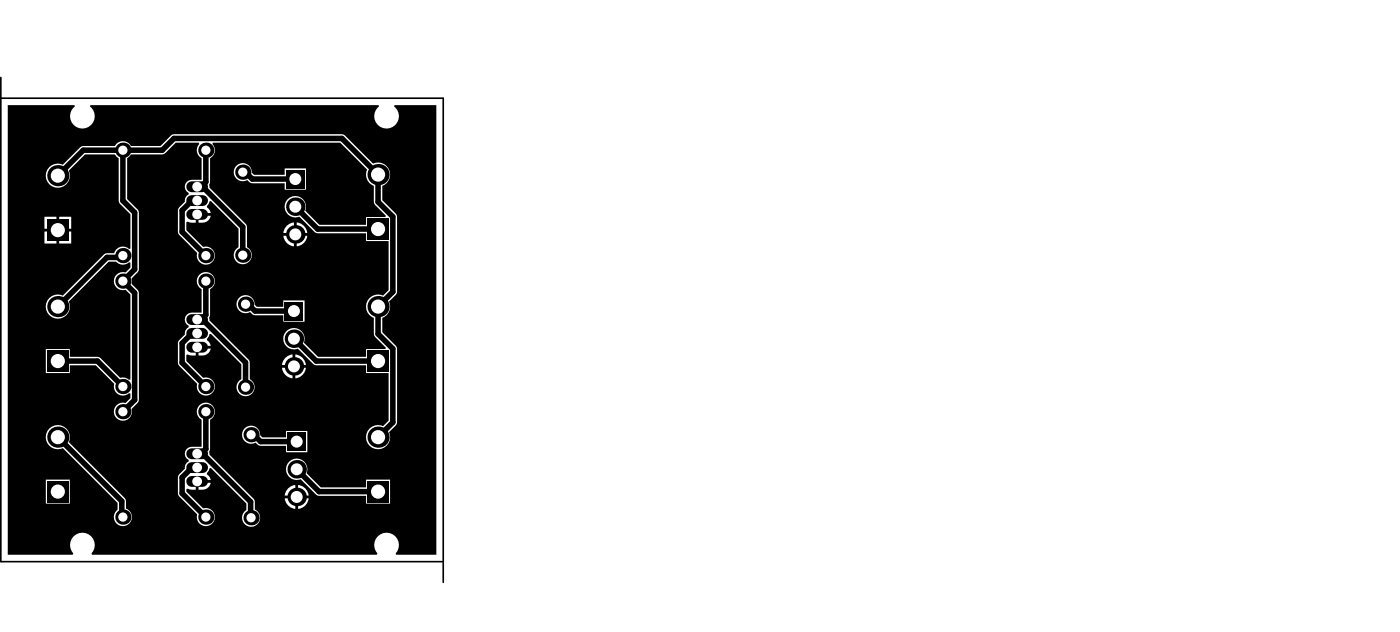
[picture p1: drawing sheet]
<svg xmlns="http://www.w3.org/2000/svg" width="428mm" height="193mm" viewBox="0 0 428 193" stroke-linecap="round" stroke-linejoin="round" font-family="sans-serif">
<path d="M.3 23.7v147.8h135.2M.3 30h135.2v147.8" fill="none" stroke="#000" stroke-width=".5"/>
<path d="M2.4 32.1h20.3l.2 .4a3.8 3.8 0 0 0-.5 5.5 3.8 3.8 0 0 0 5.6 0 3.8 3.8 0 0 0-.5-5.5l.1-.4h88.1l.2 .4a3.8 3.8 0 0 0-.5 5.5 3.8 3.8 0 0 0 5.5 0 3.8 3.8 0 0 0-.4-5.5l.1-.4h12.8v137.3h-12.3l-.2-.4a3.8 3.8 0 0 0-.1-5.3 3.8 3.8 0 0 0-5.3 0 3.8 3.8 0 0 0-.1 5.3l-.2 .4h-87l-.2-.4a3.8 3.8 0 0 0-.2-5.3 3.8 3.8 0 0 0-5.2 0 3.8 3.8 0 0 0-.2 5.3l-.2 .4h-19.8zM15.1 51a3.7 3.7 0 0 0 1.9 6.3 3.7 3.7 0 0 0 4-5.2l5-4.9h9.1l1.2 1.1 .1 13.5 3.5 3.6v10.5l-.5 .1a2.76 2.76 0 0 0-4.5 1.3h-2.2l-.9 .4-12.6 12.6a3.7 3.7 0 0 0-5.2 2.8 3.7 3.7 0 0 0 4.2 4.2 3.7 3.7 0 0 0 2.8-5.2l12.2-12.2h2.3a2.73 2.73 0 0 0 3.9 .2l.5 .1v1.5l-1.6 1.5a2.77 2.77 0 0 0-3.5 2.7 2.77 2.77 0 0 0 3.6 2.6l1.5 1.5v25.9l-.5 .1-.4-.4a2.68 2.68 0 0 0-2.3-.2l-6.4-6.4h-9v-2.4h-7.3v7.3h7.3v-2.4h7.9l5.7 5.8a2.77 2.77 0 0 0 1.2 3.1 2.77 2.77 0 0 0 3.3-.4l.5 .2v1.4l-1.6 1.4a2.77 2.77 0 0 0-3.5 2.5 2.77 2.77 0 0 0 3.1 2.9 2.77 2.77 0 0 0 2.3-3.5l1.9-1.9 .4-.9v-32.7l-.4-.9-1.9-1.9v-1.6l1.9-1.8 .4-1v-17.3l-.4-.9-3.2-3.2v-12.5l1.1-1.1 10.1-.1 3.6-3.5h7.1l.1 .4-.4 .5a2.76 2.76 0 0 0 1.1 3.8v6.6h-3a2.13 2.13 0 0 0-2.1 1.6 2.13 2.13 0 0 0 1.2 2.4v.5a1.96 1.96 0 0 0-1.2 2.2l-2 2.2v7.5l5.7 6a2.77 2.77 0 0 0 2.5 3.5 2.77 2.77 0 0 0 3-3 2.77 2.77 0 0 0-3.6-2.4l-5.1-5.1v-2.5l.4-.1 1.2 .3h1.2v-2.5h.5v-.5h4.1l-.3-.8-.8-.8-.1-.5 .7-.8 .1-.6 .5-.1 8.4 8.4v5.7a2.77 2.77 0 0 0-.8 4.2 2.77 2.77 0 0 0 4.2 0 2.77 2.77 0 0 0-.8-4.2l-.1-6.7-11.4-11.5 .3-9a2.76 2.76 0 0 0 .6-4.3l.2-.4h38.9l8.2 8.2-.2 .6a3.6 3.6 0 0 0 2.3 4.3l.1 5.5 3.6 3.7-.2 .4h-5.9v2.3h-14.3l-4.3-4.3 .1-.3a3.3 3.3 0 0 0-2.9-4.2 3.3 3.3 0 0 0-3.4 3.8 3.3 3.3 0 0 0 4.4 2.5l5.1 5 15.3 .1v2.4h6.9v15l-1.7 1.7a3.7 3.7 0 0 0-5 1.9 3.7 3.7 0 0 0 2.2 4.8l.1 5.5 3.6 3.7-.2 .4h-5.9v2.4h-14.7l-4.3-4.4 .1-.3a3.3 3.3 0 0 0-3-4.2 3.3 3.3 0 0 0-3.4 3.8 3.3 3.3 0 0 0 4.4 2.5l5.2 5 15.7 .1v2.4h6.9v14.5l-1.7 1.7a3.7 3.7 0 0 0-5.2 2.9 3.7 3.7 0 0 0 4.2 4.1 3.7 3.7 0 0 0 2.8-5.1l2.1-2.1 .4-.9v-22.5l-.4-.9-4.1-4.2v-4.4a3.6 3.6 0 0 0 2-4.9l2.1-2.1 .4-.9v-22.9l-.4-.9-4.1-4.2v-4.4a3.7 3.7 0 0 0 2.1-4.8 3.7 3.7 0 0 0-5-1.9l-8.6-8.6-.9-.4h-51.3l-.9 .4-3.2 3.2h-9.1a2.75 2.75 0 0 0-4.9 0l-10.1 .1-5.8 5.6a3.6 3.6 0 0 0-4.1 .7zM72.2 50.6a2.77 2.77 0 0 0-.2 3.7 2.77 2.77 0 0 0 3.6 .7l1 .9 .5 .1h9.9v1.9h6.5v-6.5h-6.5v2h-9.4l-.6-.7a2.76 2.76 0 0 0-1.7-2.7 2.76 2.76 0 0 0-3.1 .6zM60.7 65.9v2.1a2.88 2.88 0 0 0 3.7-2.1zM18.1 66.2v3.6h3.7v-3.6zM13.6 66.2v3.6h3.7v-3.6zM90.7 67.9v3.2h3.2a3.6 3.6 0 0 0-3.2-3.2zM87.6 68.9l-.5 .8-.5 1.4h3.2v-3.2l-1.4 .5zM18.1 70.7v3.7h3.7v-3.7zM13.6 70.7v3.7h3.7v-3.7zM90.7 72v3.2a3.6 3.6 0 0 0 3.2-3.2zM86.6 72a3.6 3.6 0 0 0 3.2 3.2v-3.2zM73.1 90.9a2.77 2.77 0 0 0-.3 3.7 2.77 2.77 0 0 0 3.6 .7l1.1 .9 .5 .1h8.6v1.9h6.5v-6.5h-6.5v2h-8.1l-.7-.7a2.76 2.76 0 0 0-1.6-2.7 2.76 2.76 0 0 0-3.1 .6zM60.7 106.4v2.1a2.88 2.88 0 0 0 3.7-2.1zM90.3 108.2v3.3h3.2a3.6 3.6 0 0 0-3.2-3.3zM87.2 109.3l-.6 .7-.4 1.5h3.2v-3.3l-1.4 .5zM90.3 112.3v3.2a3.6 3.6 0 0 0 3.2-3.2zM86.2 112.3a3.6 3.6 0 0 0 3.2 3.2v-3.2zM61 83.9a2.76 2.76 0 0 0 .6 4.4v7.1h-3a2.13 2.13 0 0 0-2.1 1.7 2.13 2.13 0 0 0 1.2 2.4v.4a2.06 2.06 0 0 0-1.2 2.2l-2 2.2v7l5.8 5.9a2.77 2.77 0 0 0 2.3 3.6 2.77 2.77 0 0 0 3.1-3.1 2.77 2.77 0 0 0-3.6-2.3l-5.1-5.2v-1.8l.4-.2 1.2 .3h1.2v-2.5h.5v-.4h4.1a2.34 2.34 0 0 0-1.1-1.7l-.1-.5 .7-.8 .1-.5 .5-.2 9.3 9.3v4.6a2.77 2.77 0 0 0-.9 4.2 2.77 2.77 0 0 0 4.3 0 2.77 2.77 0 0 0-.9-4.2v-5.1l-.3-.9-12-12-.1-.9 .3-.8v-7.8a2.77 2.77 0 0 0 .9-4.1 2.77 2.77 0 0 0-4.1-.3zM74.8 130.8a2.77 2.77 0 0 0-.3 3.6 2.77 2.77 0 0 0 3.6 .7l1.1 .9 .4 .1h7.8v2h6.5v-6.5h-6.5v1.9h-7.2l-.7-.6a2.76 2.76 0 0 0-1.6-2.7 2.76 2.76 0 0 0-3.1 .6zM60.7 147.4v2.1a2.88 2.88 0 0 0 3.7-2.1zM91.1 148.1v3.2h3.2a3.6 3.6 0 0 0-3.2-3.2zM88.1 149.1l-.6 .8-.5 1.4h3.3v-3.2l-1.5 .4zM88.4 141a3.3 3.3 0 0 0-.5 4.1 3.3 3.3 0 0 0 4 1.2l5.1 5 14.9 .1v2.4h7.3v-7.4h-7.3v2.4h-13.9l-4.3-4.3a3.3 3.3 0 0 0-1.2-4 3.3 3.3 0 0 0-4.1 .5zM14 146.4v7.4h7.3v-7.4zM91.1 152.2v3.2a3.6 3.6 0 0 0 3.2-3.2zM87 152.2a3.6 3.6 0 0 0 3.3 3.2v-3.2zM15.1 130.9a3.7 3.7 0 0 0-.5 4.7 3.7 3.7 0 0 0 4.6 1.2l16.7 16.8v2.1a2.76 2.76 0 0 0-.2 4.2 2.76 2.76 0 0 0 4.2-.6 2.76 2.76 0 0 0-1.4-4v-2.3l-.4-.9-17.1-17.1a3.7 3.7 0 0 0-1.2-4.6 3.7 3.7 0 0 0-4.7 .5zM61 123.7a2.76 2.76 0 0 0 .6 4.4v8.3h-3a2.13 2.13 0 0 0-2.1 1.7 2.13 2.13 0 0 0 1.2 2.4v.4a2.06 2.06 0 0 0-1.2 2.2l-2 2.2v5.8l5.8 6a2.77 2.77 0 0 0 2.3 3.5 2.77 2.77 0 0 0 3.1-3 2.77 2.77 0 0 0-3.6-2.4l-5.1-5.1v-.7l.4-.2 1.2 .3h1.2v-2.5h.5v-.4h4.1a2.34 2.34 0 0 0-1.1-1.7l-.1-.5 .7-.8 .1-.6 .5-.1 10.8 10.9v1.9a2.77 2.77 0 0 0-.6 4.2 2.77 2.77 0 0 0 4.3-.2 2.77 2.77 0 0 0-1.1-4.1v-2.4l-.4-.9-13.5-13.5-.1-.9 .3-.8v-9a2.77 2.77 0 0 0 .9-4.1 2.77 2.77 0 0 0-4.1-.3z" fill="#000"/>
<g fill="none" stroke="#000" stroke-width="1.7">
<path d="M17.7 53.6l7.8-7.7h24.1l3.6-3.6h51.3l11.1 11v8.4l4.5 4.5v22.9l-4.5 4.5v8.4l4.5 4.5v22.5l-4.5 4.5M37.6 45.9v15.4l3.6 3.6v17.3l-3.6 3.6v.5l.7 .7 .2-.2M60.3 57h1.6l12.3 12.3v8.6M62.9 45.9v9.7l-1.4 1.4M74.2 52.6h.8l2.1 2.1h13.2M37.6 78l-.6 .6h-4.3l-15 15M60.3 61.2h-1.6l-3 3.1v6.5l7.2 7.2M90.3 63.1l6.8 6.8h18.5M38.5 86.8h.1M38.5 86.8l2.7 2.6v32.7l-3.6 3.6M60.3 97.6h1.6l13.2 13.1v7.5M62.9 85.8v10.3l-1.4 1.5"/>
<path d="M75.1 92.9h.8l2.1 2.1h11.8M17.7 110.2h12.1l7.8 7.8M60.3 101.8h-1.6l-3 3v6l7.2 7.2M89.8 103.4l6.9 6.8h18.9M17.7 133.5l19.5 19.5v4.5l.4 .4M60.3 138.5h1.6l14.7 14.7 .1 4.9M62.9 125.7v11.4l-1.4 1.4M76.7 132.7h.8l2.1 2.1h11.1M60.3 142.8h-1.6l-3 3v4.8l7.2 7.3M90.7 143.3l6.8 6.8h18.1"/>
</g>
<path d="M88.6 132.7l2.1 2.1" fill="none" stroke="#000" stroke-width=".84"/>
<path d="M58.6 142.8h3.3" fill="none" stroke="#000" stroke-width="3.3"/>
<circle cx="60.3" cy="142.8" r="1.5" fill="#fff"/>
<path d="M58.6 101.8h3.3" fill="none" stroke="#000" stroke-width="3.3"/>
<circle cx="60.3" cy="101.8" r="1.5" fill="#fff"/>
<path d="M58.6 61.2h3.3" fill="none" stroke="#000" stroke-width="3.3"/>
<circle cx="60.3" cy="61.2" r="1.5" fill="#fff"/>
<path d="M14.4 146.9h6.5v6.4h-6.5z" fill-rule="evenodd" fill="#000"/>
<circle cx="17.7" cy="150.1" r="2.16" fill="#fff"/>
<circle cx="17.7" cy="93.6" r="3.2" fill="#000"/>
<circle cx="17.7" cy="93.6" r="2.16" fill="#fff"/>
<path d="M14.4 67h6.5v6.5h-6.5z" fill-rule="evenodd" fill="#000"/>
<circle cx="17.7" cy="70.3" r="2.16" fill="#fff"/>
<path d="M58.6 138.5h3.3" fill="none" stroke="#000" stroke-width="3.3"/>
<circle cx="60.3" cy="138.5" r="1.5" fill="#fff"/>
<path d="M58.6 147h3.3" fill="none" stroke="#000" stroke-width="3.3"/>
<circle cx="60.3" cy="147" r="1.5" fill="#fff"/>
<path d="M58.6 97.6h3.3" fill="none" stroke="#000" stroke-width="3.3"/>
<circle cx="60.3" cy="97.6" r="1.5" fill="#fff"/>
<path d="M58.6 106h3.3" fill="none" stroke="#000" stroke-width="3.3"/>
<circle cx="60.3" cy="106" r="1.5" fill="#fff"/>
<path d="M58.6 57h3.3" fill="none" stroke="#000" stroke-width="3.3"/>
<circle cx="60.3" cy="57" r="1.5" fill="#fff"/>
<path d="M58.6 65.5h3.3" fill="none" stroke="#000" stroke-width="3.3"/>
<circle cx="60.3" cy="65.5" r="1.5" fill="#fff"/>
<circle cx="76.7" cy="158.1" r="2.33" fill="#000"/>
<circle cx="76.7" cy="158.1" r="1.41" fill="#fff"/>
<circle cx="75.1" cy="118.2" r="2.33" fill="#000"/>
<circle cx="75.1" cy="118.2" r="1.41" fill="#fff"/>
<circle cx="75.1" cy="92.9" r="2.33" fill="#000"/>
<circle cx="75.1" cy="92.9" r="1.41" fill="#fff"/>
<circle cx="74.2" cy="77.9" r="2.33" fill="#000"/>
<circle cx="74.2" cy="77.9" r="1.41" fill="#fff"/>
<path d="M112.3 146.9h6.5v6.4h-6.5z" fill-rule="evenodd" fill="#000"/>
<circle cx="115.6" cy="150.1" r="2.16" fill="#fff"/>
<circle cx="115.6" cy="93.6" r="3.2" fill="#000"/>
<circle cx="115.6" cy="93.6" r="2.16" fill="#fff"/>
<path d="M112.3 66.7h6.5v6.5h-6.5z" fill-rule="evenodd" fill="#000"/>
<circle cx="115.6" cy="69.9" r="2.16" fill="#fff"/>
<circle cx="17.7" cy="133.5" r="3.2" fill="#000"/>
<circle cx="17.7" cy="133.5" r="2.16" fill="#fff"/>
<path d="M14.4 107h6.5v6.5h-6.5z" fill-rule="evenodd" fill="#000"/>
<circle cx="17.7" cy="110.2" r="2.16" fill="#fff"/>
<circle cx="17.7" cy="53.6" r="3.2" fill="#000"/>
<circle cx="17.7" cy="53.6" r="2.16" fill="#fff"/>
<circle cx="76.7" cy="132.7" r="2.33" fill="#000"/>
<circle cx="76.7" cy="132.7" r="1.41" fill="#fff"/>
<circle cx="74.2" cy="52.6" r="2.33" fill="#000"/>
<circle cx="74.2" cy="52.6" r="1.41" fill="#fff"/>
<circle cx="115.6" cy="133.5" r="3.2" fill="#000"/>
<circle cx="115.6" cy="133.5" r="2.16" fill="#fff"/>
<path d="M112.3 107h6.5v6.5h-6.5z" fill-rule="evenodd" fill="#000"/>
<circle cx="115.6" cy="110.2" r="2.16" fill="#fff"/>
<circle cx="115.6" cy="53.3" r="3.2" fill="#000"/>
<circle cx="115.6" cy="53.3" r="2.16" fill="#fff"/>
<circle cx="62.9" cy="157.9" r="2.33" fill="#000"/>
<circle cx="62.9" cy="157.9" r="1.41" fill="#fff"/>
<circle cx="37.6" cy="157.9" r="2.33" fill="#000"/>
<circle cx="37.6" cy="157.9" r="1.41" fill="#fff"/>
<circle cx="37.6" cy="125.7" r="2.33" fill="#000"/>
<circle cx="37.6" cy="125.7" r="1.41" fill="#fff"/>
<circle cx="62.9" cy="125.7" r="2.33" fill="#000"/>
<circle cx="62.9" cy="125.7" r="1.41" fill="#fff"/>
<circle cx="62.9" cy="118" r="2.33" fill="#000"/>
<circle cx="62.9" cy="118" r="1.41" fill="#fff"/>
<circle cx="37.6" cy="118" r="2.33" fill="#000"/>
<circle cx="37.6" cy="118" r="1.41" fill="#fff"/>
<circle cx="37.6" cy="85.8" r="2.33" fill="#000"/>
<circle cx="37.6" cy="85.8" r="1.41" fill="#fff"/>
<circle cx="62.9" cy="85.8" r="2.33" fill="#000"/>
<circle cx="62.9" cy="85.8" r="1.41" fill="#fff"/>
<circle cx="62.9" cy="78" r="2.33" fill="#000"/>
<circle cx="62.9" cy="78" r="1.41" fill="#fff"/>
<circle cx="37.6" cy="78" r="2.33" fill="#000"/>
<circle cx="37.6" cy="78" r="1.41" fill="#fff"/>
<circle cx="37.6" cy="45.9" r="2.33" fill="#000"/>
<circle cx="37.6" cy="45.9" r="1.41" fill="#fff"/>
<circle cx="62.9" cy="45.9" r="2.33" fill="#000"/>
<circle cx="62.9" cy="45.9" r="1.41" fill="#fff"/>
<circle cx="90.7" cy="151.7" r="2.83" fill="#000"/>
<circle cx="90.7" cy="151.7" r="1.83" fill="#fff"/>
<circle cx="90.7" cy="143.3" r="2.83" fill="#000"/>
<circle cx="90.7" cy="143.3" r="1.83" fill="#fff"/>
<circle cx="89.8" cy="111.9" r="2.83" fill="#000"/>
<circle cx="89.8" cy="111.9" r="1.83" fill="#fff"/>
<circle cx="89.8" cy="103.4" r="2.83" fill="#000"/>
<circle cx="89.8" cy="103.4" r="1.83" fill="#fff"/>
<path d="M87 92.1h5.7v5.7h-5.7z" fill-rule="evenodd" fill="#000"/>
<circle cx="89.8" cy="95" r="1.83" fill="#fff"/>
<circle cx="90.3" cy="71.6" r="2.83" fill="#000"/>
<circle cx="90.3" cy="71.6" r="1.83" fill="#fff"/>
<circle cx="90.3" cy="63.1" r="2.83" fill="#000"/>
<circle cx="90.3" cy="63.1" r="1.83" fill="#fff"/>
<path d="M87.9 132h5.6v5.7h-5.6z" fill-rule="evenodd" fill="#000"/>
<circle cx="90.7" cy="134.8" r="1.83" fill="#fff"/>
<path d="M87.4 51.8h5.7v5.7h-5.7z" fill-rule="evenodd" fill="#000"/>
<circle cx="90.3" cy="54.7" r="1.83" fill="#fff"/>
</svg>
